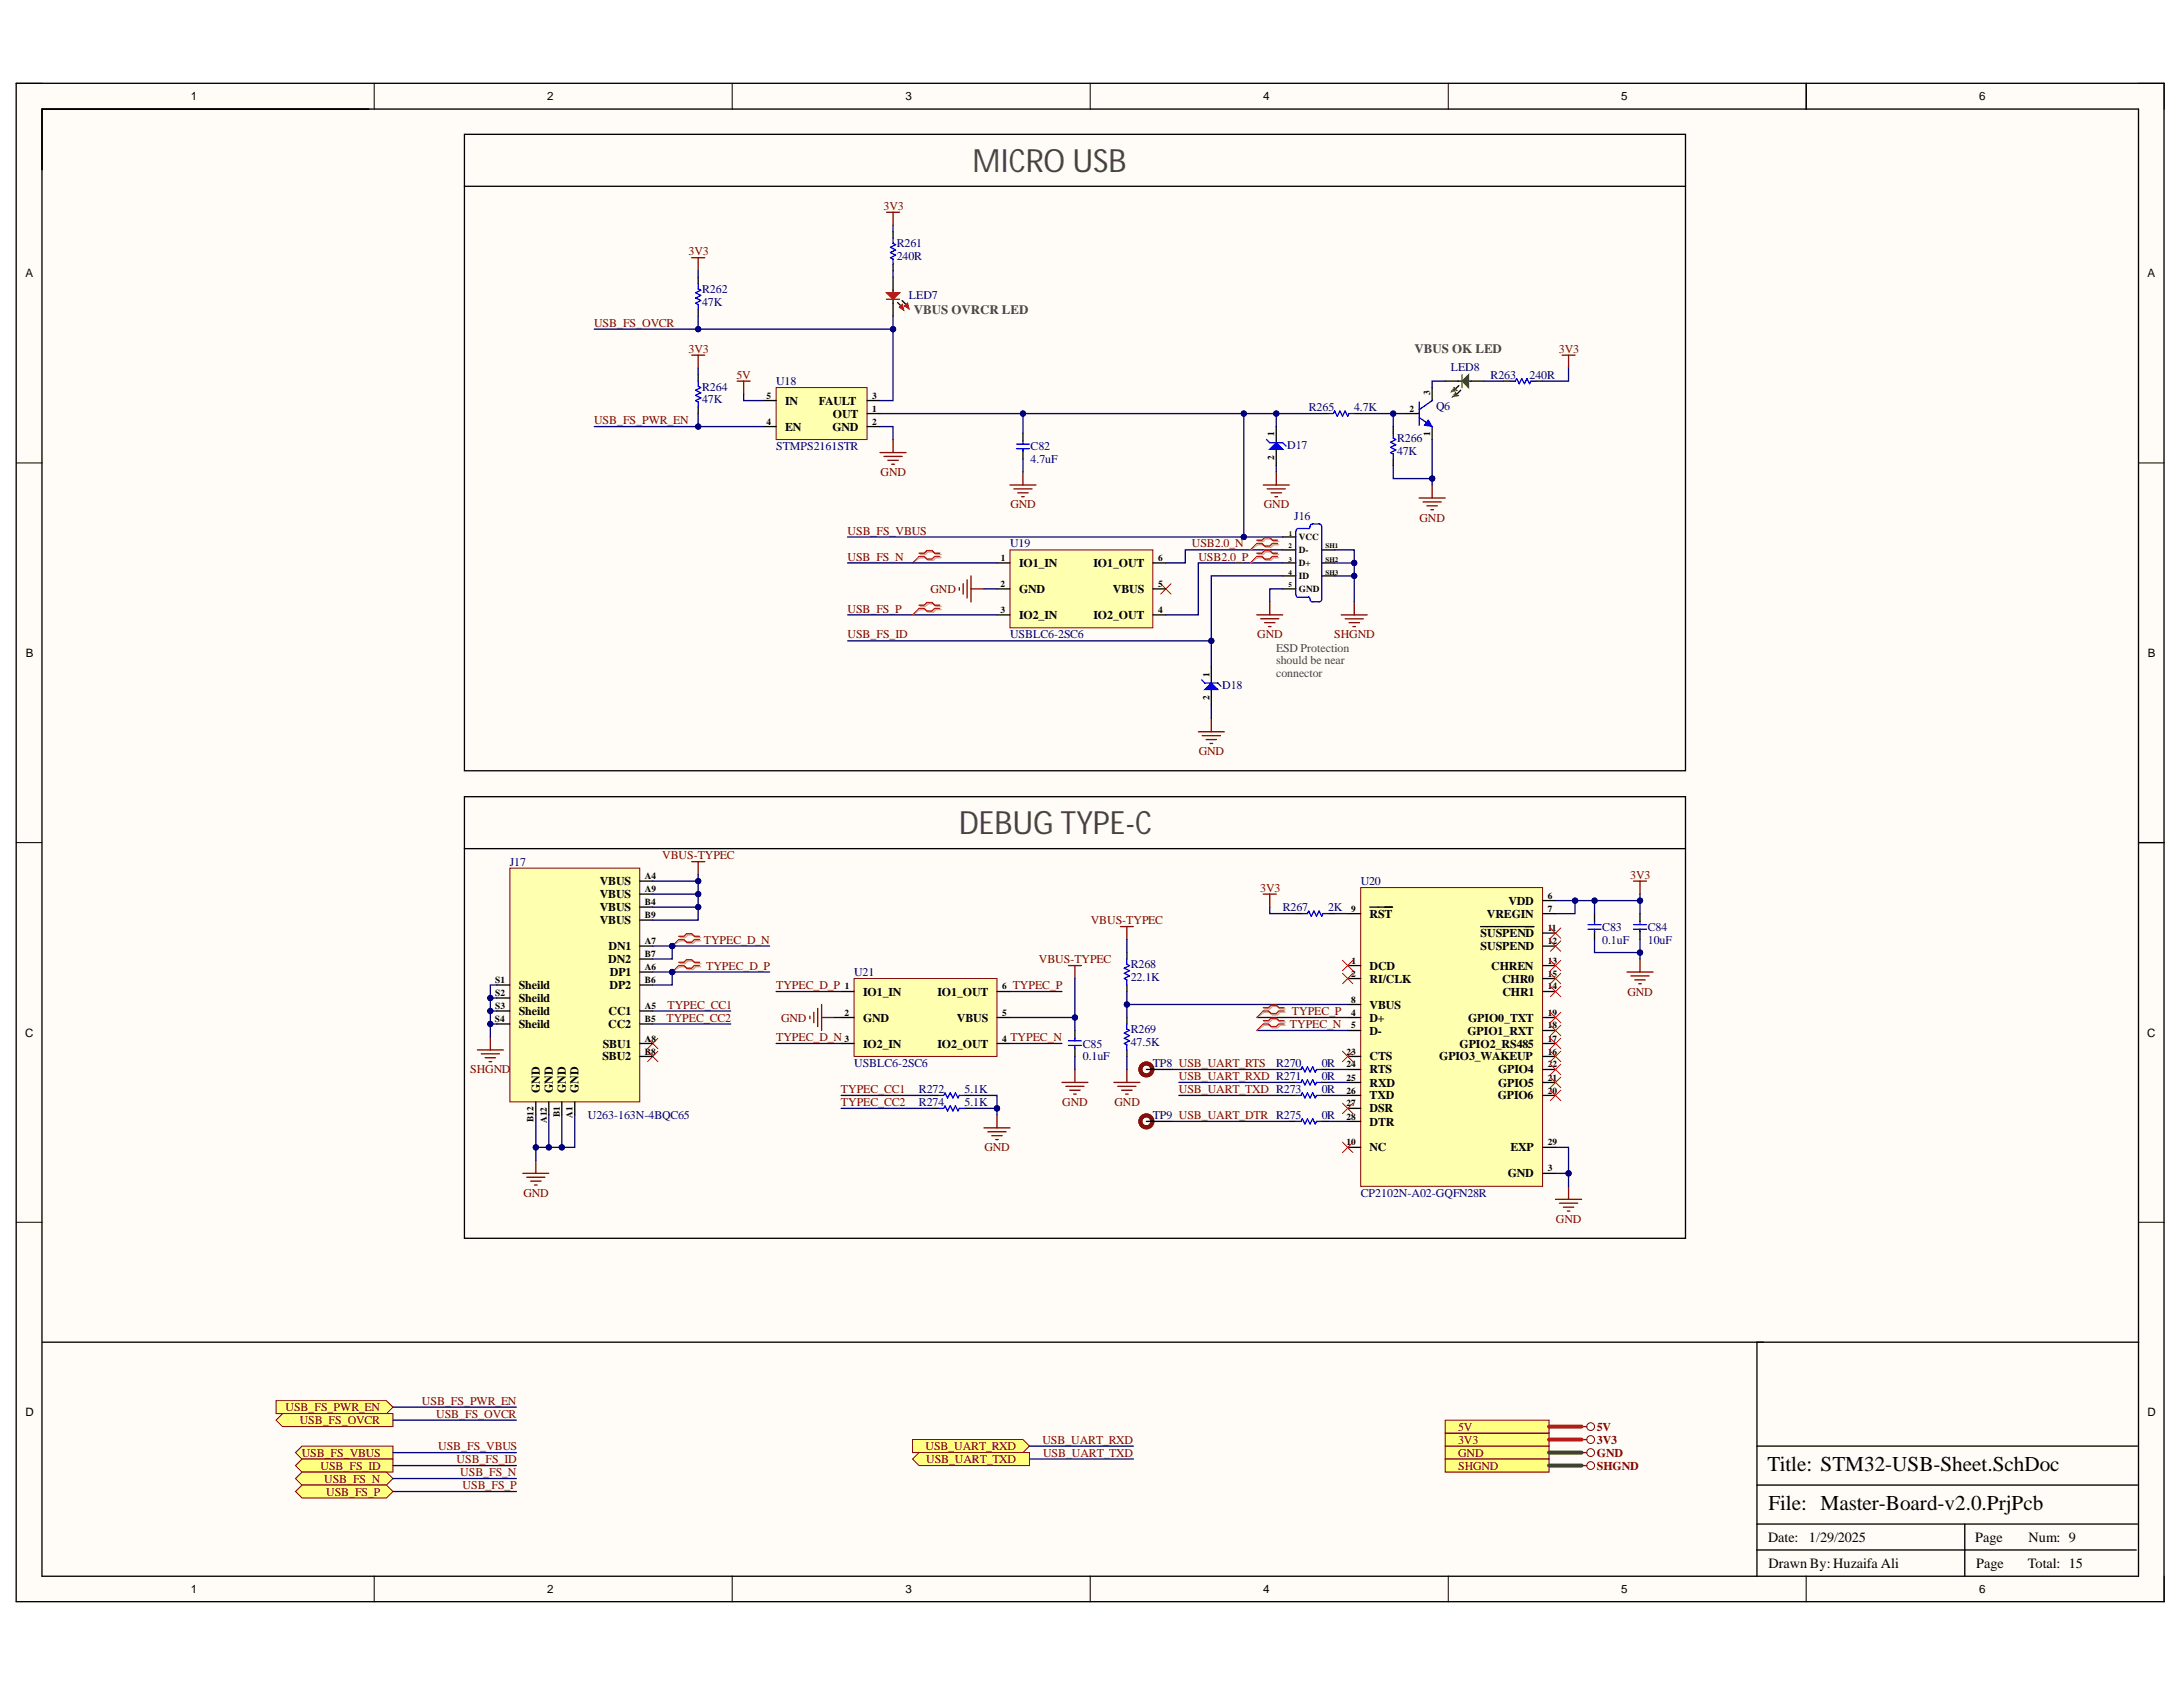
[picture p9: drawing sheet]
<svg xmlns="http://www.w3.org/2000/svg" width="279mm" height="216mm" viewBox="0 0 279 216" stroke-linecap="round" stroke-linejoin="round" font-family="sans-serif">
<defs><g id="words">
<g font-size="4.1" fill="#434343">
<text x="124.5" y="21.9">MICRO USB</text>
<text x="122.7" y="106.7">DEBUG TYPE-C</text>
</g>
<g font-size="2.7">
<text x="226.2" y="188.3">Title: STM32-USB-Sheet.SchDoc</text>
<text x="226.3" y="193.3">File: Master-Board-v2.0.PrjPcb</text>
</g>
<g font-size="1.8">
<text x="226.3" y="197.3">Date:</text>
<text x="231.5" y="197.3">1/29/2025</text>
<text x="252.8" y="197.3">Page</text>
<text x="259.6" y="197.3">Num: 9</text>
<text x="226.3" y="200.7">Drawn By: Huzaifa Ali</text>
<text x="252.9" y="200.7">Page</text>
<text x="259.5" y="200.7">Total: 15</text>
</g>
<g font-size="1.6" fill="#434343">
<text x="117" y="40.2">VBUS OVRCR LED</text>
<text x="181" y="45.2">VBUS OK LED</text>
</g>
<g font-size="1.5">
<text x="24.4" y="12.9">1</text>
<text x="70" y="12.9">2</text>
<text x="115.9" y="12.9">3</text>
<text x="161.7" y="12.9">4</text>
<text x="207.5" y="12.9">5</text>
<text x="253.3" y="12.9">6</text>
<text x="3.3" y="35.5">A</text>
<text x="274.8" y="35.5">A</text>
<text x="100.5" y="51.8">IN</text>
<text x="104.8" y="51.8">FAULT</text>
<text x="106.6" y="53.4">OUT</text>
<text x="100.5" y="55.1">EN</text>
<text x="106.5" y="55.1">GND</text>
<text x="130.4" y="72.6">IO1_IN</text>
<text x="130.4" y="75.9">GND</text>
<text x="139.9" y="72.6">IO1_OUT</text>
<text x="142.4" y="75.9">VBUS</text>
<text x="130.4" y="79.2">IO2_IN</text>
<text x="139.9" y="79.2">IO2_OUT</text>
<text x="3.3" y="84.1">B</text>
<text x="274.9" y="84.1">B</text>
<text x="76.8" y="113.3">VBUS</text>
<text x="76.8" y="115">VBUS</text>
<text x="76.8" y="116.6">VBUS</text>
<text x="76.8" y="118.3">VBUS</text>
<text x="175.3" y="117.5">RST</text>
<text x="189.5" y="119.9">SUSPEND</text>
<text x="190.3" y="117.5">VREGIN</text>
<text x="193.1" y="115.8">VDD</text>
<text x="77.9" y="123.2">DN2</text>
<text x="77.9" y="121.6">DN1</text>
<text x="78.1" y="124.9">DP1</text>
<text x="175.3" y="124.1">DCD</text>
<text x="175.3" y="125.7">RI/CLK</text>
<text x="189.5" y="121.6">SUSPEND</text>
<text x="190.9" y="124.1">CHREN</text>
<text x="192.3" y="125.7">CHR0</text>
<text x="66.4" y="126.6">Sheild</text>
<text x="66.4" y="128.2">Sheild</text>
<text x="66.4" y="129.9">Sheild</text>
<text x="66.4" y="131.6">Sheild</text>
<text x="77.9" y="131.6">CC2</text>
<text x="77.9" y="129.9">CC1</text>
<text x="78" y="126.6">DP2</text>
<text x="110.5" y="127.4">IO1_IN</text>
<text x="110.5" y="130.7">GND</text>
<text x="120" y="127.4">IO1_OUT</text>
<text x="122.5" y="130.7">VBUS</text>
<text x="175.3" y="129.1">VBUS</text>
<text x="175.3" y="130.7">D+</text>
<text x="187.9" y="130.7">GPIO0_TXT</text>
<text x="192.3" y="127.4">CHR1</text>
<text x="3.2" y="132.7">C</text>
<text x="77.1" y="135.7">SBU2</text>
<text x="77.1" y="134.1">SBU1</text>
<text x="110.5" y="134.1">IO2_IN</text>
<text x="120" y="134.1">IO2_OUT</text>
<text x="175.3" y="132.4">D-</text>
<text x="175.3" y="135.7">CTS</text>
<text x="175.3" y="137.4">RTS</text>
<text x="184.2" y="135.7">GPIO3_WAKEUP</text>
<text x="186.8" y="134.1">GPIO2_RS485</text>
<text x="187.8" y="132.4">GPIO1_RXT</text>
<text x="191.7" y="137.4">GPIO4</text>
<text x="274.8" y="132.7">C</text>
<text x="69.1" y="139.9" transform="rotate(-90 69.1 139.9)">GND</text>
<text x="70.8" y="139.9" transform="rotate(-90 70.8 139.9)">GND</text>
<text x="72.4" y="139.9" transform="rotate(-90 72.4 139.9)">GND</text>
<text x="74.1" y="139.9" transform="rotate(-90 74.1 139.9)">GND</text>
<text x="175.3" y="139.1">RXD</text>
<text x="175.3" y="140.7">TXD</text>
<text x="175.3" y="142.4">DSR</text>
<text x="191.7" y="140.7">GPIO6</text>
<text x="191.7" y="139.1">GPIO5</text>
<text x="175.3" y="144">DTR</text>
<text x="175.3" y="147.3">NC</text>
<text x="193.3" y="147.3">EXP</text>
<text x="193" y="150.7">GND</text>
<text x="3.3" y="181.3">D</text>
<text x="274.8" y="181.3">D</text>
<text x="24.4" y="203.9">1</text>
<text x="70" y="203.9">2</text>
<text x="115.9" y="203.9">3</text>
<text x="161.7" y="203.9">4</text>
<text x="207.5" y="203.9">5</text>
<text x="253.3" y="203.9">6</text>
</g>
<g font-size="1.5" fill="#800000">
<text x="113.1" y="26.9">3V3</text>
<text x="88.1" y="32.7">3V3</text>
<text x="76" y="41.8">USB_FS_OVCR</text>
<text x="88.1" y="45.2">3V3</text>
<text x="199.5" y="45.2">3V3</text>
<text x="94.3" y="48.5">5V</text>
<text x="76" y="54.3">USB_FS_PWR_EN</text>
<text x="112.7" y="60.9">GND</text>
<text x="129.3" y="65.1">GND</text>
<text x="161.8" y="65.1">GND</text>
<text x="108.5" y="68.4">USB_FS_VBUS</text>
<text x="108.5" y="71.8">USB_FS_N</text>
<text x="152.5" y="70.1">USB2.0_N</text>
<text x="153.4" y="71.8">USB2.0_P</text>
<text x="181.7" y="66.8">GND</text>
<text x="119.1" y="75.9">GND</text>
<text x="108.5" y="78.4">USB_FS_P</text>
<text x="108.5" y="81.7">USB_FS_ID</text>
<text x="160.9" y="81.7">GND</text>
<text x="170.8" y="81.7">SHGND</text>
<text x="153.4" y="96.7">GND</text>
<text x="84.8" y="110">VBUS-TYPEC</text>
<text x="208.7" y="112.5">3V3</text>
<text x="139.6" y="118.3">VBUS-TYPEC</text>
<text x="161.3" y="114.1">3V3</text>
<text x="90.1" y="120.8">TYPEC_D_N</text>
<text x="90.4" y="124.1">TYPEC_D_P</text>
<text x="133" y="123.2">VBUS-TYPEC</text>
<text x="85.3" y="130.7">TYPEC_CC2</text>
<text x="85.4" y="129.1">TYPEC_CC1</text>
<text x="99.3" y="126.6">TYPEC_D_P</text>
<text x="100" y="130.7">GND</text>
<text x="129.6" y="126.6">TYPEC_P</text>
<text x="165.1" y="131.6">TYPEC_N</text>
<text x="165.4" y="129.9">TYPEC_P</text>
<text x="208.3" y="127.4">GND</text>
<text x="60.2" y="137.4">SHGND</text>
<text x="99.3" y="133.2">TYPEC_D_N</text>
<text x="129.3" y="133.2">TYPEC_N</text>
<text x="107.6" y="139.9">TYPEC_CC1</text>
<text x="107.6" y="141.6">TYPEC_CC2</text>
<text x="136" y="141.6">GND</text>
<text x="142.6" y="141.6">GND</text>
<text x="150.9" y="138.2">USB_UART_RXD R271</text>
<text x="150.9" y="139.9">USB_UART_TXD R273</text>
<text x="126" y="147.3">GND</text>
<text x="67" y="153.2">GND</text>
<text x="199.1" y="156.5">GND</text>
<text x="54" y="179.8">USB_FS_PWR_EN</text>
<text x="36.5" y="180.6">USB_FS_PWR_EN</text>
<text x="38.4" y="182.3">USB_FS_OVCR</text>
<text x="55.8" y="181.4">USB_FS_OVCR</text>
<text x="56.1" y="185.6">USB_FS_VBUS</text>
<text x="118.5" y="185.6">USB_UART_RXD</text>
<text x="133.4" y="184.8">USB_UART_RXD</text>
<text x="186.6" y="184.8">3V3</text>
<text x="186.6" y="183.1">5V</text>
<text x="204.4" y="184.8">3V3</text>
<text x="204.4" y="183.1">5V</text>
<text x="38.6" y="186.4">USB_FS_VBUS</text>
<text x="41" y="188.1">USB_FS_ID</text>
<text x="41.5" y="189.8">USB_FS_N</text>
<text x="41.7" y="191.4">USB_FS_P</text>
<text x="58.4" y="187.3">USB_FS_ID</text>
<text x="58.9" y="188.9">USB_FS_N</text>
<text x="59.2" y="190.6">USB_FS_P</text>
<text x="118.5" y="187.3">USB_UART_TXD</text>
<text x="133.5" y="186.4">USB_UART_TXD</text>
<text x="186.6" y="186.4">GND</text>
<text x="186.6" y="188.1">SHGND</text>
<text x="204.4" y="186.4">GND</text>
<text x="204.4" y="188.1">SHGND</text>
</g>
<g font-size="1.5" fill="#000080">
<text x="114.8" y="31.7">R261</text>
<text x="114.8" y="33.3">240R</text>
<text x="89.9" y="37.5">R262</text>
<text x="89.9" y="39.2">47K</text>
<text x="116.3" y="38.3">LED7</text>
<text x="185.7" y="47.5">LED8</text>
<text x="89.9" y="50">R264</text>
<text x="89.9" y="51.6">47K</text>
<text x="99.3" y="49.3">U18</text>
<text x="167.5" y="52.6">R265</text>
<text x="173.3" y="52.6">4.7K</text>
<text x="183.8" y="52.5">Q6</text>
<text x="190.8" y="48.5">R263</text>
<text x="195.8" y="48.5">240R</text>
<text x="99.3" y="57.6">STMPS2161STR</text>
<text x="131.9" y="57.6">C82</text>
<text x="131.9" y="59.3">4.7uF</text>
<text x="164.8" y="57.4">D17</text>
<text x="178.8" y="56.6">R266</text>
<text x="178.8" y="58.3">47K</text>
<text x="129.3" y="70.1">U19</text>
<text x="165.7" y="66.6">J16</text>
<text x="129.3" y="81.7">USBLC6-2SC6</text>
<text x="156.4" y="88.2">D18</text>
<text x="65.3" y="110.8">J17</text>
<text x="174.2" y="113.3">U20</text>
<text x="164.2" y="116.6">R267</text>
<text x="170" y="116.6">2K</text>
<text x="205.1" y="119.1">C83</text>
<text x="210.9" y="119.1">C84</text>
<text x="109.3" y="124.9">U21</text>
<text x="144.7" y="123.9">R268</text>
<text x="144.7" y="125.6">22.1K</text>
<text x="205.1" y="120.8">0.1uF</text>
<text x="210.9" y="120.8">10uF</text>
<text x="109.3" y="136.6">USBLC6-2SC6</text>
<text x="138.6" y="134.1">C85</text>
<text x="138.6" y="135.7">0.1uF</text>
<text x="144.7" y="132.3">R269</text>
<text x="144.7" y="133.9">47.5K</text>
<text x="147.6" y="136.6">TP8 USB_UART_RTS</text>
<text x="163.3" y="136.6">R270</text>
<text x="169.2" y="136.6">0R</text>
<text x="75.2" y="143.2">U263-163N-4BQC65</text>
<text x="117.6" y="139.9">R272</text>
<text x="117.6" y="141.6">R274</text>
<text x="123.4" y="139.9">5.1K</text>
<text x="123.4" y="141.6">5.1K</text>
<text x="147.6" y="143.2">TP9 USB_UART_DTR R275</text>
<text x="169.2" y="138.2">0R</text>
<text x="169.2" y="139.9">0R</text>
<text x="169.2" y="143.2">0R</text>
<text x="174.2" y="153.2">CP2102N-A02-GQFN28R</text>
</g>
<g font-size="1.5" fill="#434343">
<text x="163.3" y="83.4">ESD Protection</text>
<text x="163.3" y="85">should be near</text>
<text x="163.3" y="86.7">connector</text>
</g>
<g font-size="1.2">
<text x="98.1" y="51">5</text>
<text x="111.6" y="52.7">1</text>
<text x="111.6" y="51">3</text>
<text x="180.4" y="52.7">2</text>
<text x="183" y="50.6" transform="rotate(-90 183 50.6)">3</text>
<text x="98.1" y="54.3">4</text>
<text x="111.6" y="54.3">2</text>
<text x="163.1" y="58.9" transform="rotate(-90 163.1 58.9)">2</text>
<text x="163.1" y="55.8" transform="rotate(-90 163.1 55.8)">1</text>
<text x="183" y="55.8" transform="rotate(-90 183 55.8)">1</text>
<text x="128.1" y="71.8">1</text>
<text x="148.2" y="71.8">6</text>
<text x="166.2" y="70.8">D-</text>
<text x="166.2" y="69.1">VCC</text>
<text x="128.1" y="75.1">2</text>
<text x="148.2" y="75.1">5</text>
<text x="166.2" y="74.1">ID</text>
<text x="166.2" y="72.5">D+</text>
<text x="166.2" y="75.8">GND</text>
<text x="128.1" y="78.4">3</text>
<text x="148.2" y="78.4">4</text>
<text x="154.8" y="89.6" transform="rotate(-90 154.8 89.6)">2</text>
<text x="154.8" y="86.6" transform="rotate(-90 154.8 86.6)">1</text>
<text x="82.6" y="112.5">A4</text>
<text x="82.6" y="114.2">A9</text>
<text x="82.6" y="115.8">B4</text>
<text x="82.6" y="117.5">B9</text>
<text x="172.9" y="116.7">9</text>
<text x="198.1" y="116.7">7</text>
<text x="198.1" y="115">6</text>
<text x="198.1" y="119.2">11</text>
<text x="63.4" y="125.8">S1</text>
<text x="82.6" y="124.2">A6</text>
<text x="82.6" y="120.8">A7</text>
<text x="82.6" y="125.8">B6</text>
<text x="82.6" y="122.5">B7</text>
<text x="172.9" y="125">2</text>
<text x="173" y="123.3">1</text>
<text x="198.1" y="120.8">12</text>
<text x="198.1" y="123.3">13</text>
<text x="198.1" y="125">15</text>
<text x="63.4" y="130.8">S4</text>
<text x="63.4" y="127.5">S2</text>
<text x="63.4" y="129.1">S3</text>
<text x="82.6" y="129.1">A5</text>
<text x="82.6" y="130.8">B5</text>
<text x="108.1" y="130">2</text>
<text x="108.1" y="126.6">1</text>
<text x="128.3" y="130">5</text>
<text x="128.3" y="126.6">6</text>
<text x="172.9" y="128.3">8</text>
<text x="172.9" y="130">4</text>
<text x="172.9" y="131.6">5</text>
<text x="198.1" y="126.6">14</text>
<text x="198.1" y="130">19</text>
<text x="198.1" y="131.6">18</text>
<text x="82.6" y="133.3">A8</text>
<text x="82.6" y="135">B8</text>
<text x="108.1" y="133.3">3</text>
<text x="128.3" y="133.3">4</text>
<text x="172.3" y="135">23</text>
<text x="172.3" y="136.6">24</text>
<text x="198.1" y="133.3">17</text>
<text x="198.1" y="135">16</text>
<text x="198.1" y="136.6">22</text>
<text x="68.3" y="143.6" transform="rotate(-90 68.3 143.6)">B12</text>
<text x="70" y="143.7" transform="rotate(-90 70 143.7)">A12</text>
<text x="71.6" y="143" transform="rotate(-90 71.6 143)">B1</text>
<text x="73.3" y="143.1" transform="rotate(-90 73.3 143.1)">A1</text>
<text x="172.3" y="138.3">25</text>
<text x="172.3" y="139.9">26</text>
<text x="172.3" y="141.6">27</text>
<text x="172.3" y="143.3">28</text>
<text x="198.1" y="138.3">21</text>
<text x="198.1" y="139.9">20</text>
<text x="172.3" y="146.6">10</text>
<text x="198.1" y="146.6">29</text>
<text x="198.1" y="149.9">3</text>
</g>
<g font-size=".9">
<text x="164.9" y="70.2">2</text>
<text x="164.9" y="71.9">3</text>
<text x="165" y="68.5">1</text>
<text x="169.7" y="70.2">SH1</text>
<text x="169.7" y="71.9">SH2</text>
<text x="164.9" y="73.5">4</text>
<text x="164.9" y="75.2">5</text>
<text x="169.7" y="73.5">SH3</text>
</g>
</g></defs>
<g fill="#fffcf8">
<path d="M2.1 10.7h274.9v194.3h-274.9z" fill-rule="evenodd"/>
<path d="M5.4 14h268.3v187.7h-268.3z" fill-rule="evenodd"/>
</g>
<g fill="none" stroke="#000" stroke-width=".13">
<path d="M2.1 10.7h3.3M47.9 10.7v3.3M93.7 10.7v3.3M139.5 10.7v3.3M185.4 10.7v3.3M231.2 10.7v3.3M273.7 10.7h3.3v3.3M2.1 59.2h3.3M273.7 59.2h3.3M2.1 107.8h3.3M273.7 107.8h3.3M2.1 156.4h3.3"/>
<path d="M273.7 156.4h3.3M47.9 201.7v3.3M93.7 201.7v3.3M139.5 201.7v3.3M185.4 201.7v3.3M231.2 201.7v3.3M277 201.7v3.3"/>
</g>
<path d="M2.1 10.7h274.9v194.3h-274.9zM5.4 14h268.3v187.7h-268.3zM5.4 14h41.8M231.2 10.7v3.3M273.7 107.8h3.3M273.7 171.8h-48.8v29.9M224.9 198.4h48.5M224.9 195h48.7M224.9 190.1h48.7M224.9 185.1h48.7M251.5 195v6.7" fill="none" stroke="#000" stroke-width=".17"/>
<path d="M185 185.1h13.3v1.6h-13.3z" fill-rule="evenodd" fill="#ffff80"/>
<g fill="none" stroke="#800000" stroke-width=".13">
<path d="M185 185.1h13.3v1.6h-13.3z"/>
<circle cx="203.6" cy="185.9" r=".5"/>
</g>
<path d="M202.4 185.9h.7" fill="none" stroke="#800000" stroke-width=".17"/>
<path d="M185 183.4h13.3v1.7h-13.3z" fill-rule="evenodd" fill="#ffff80"/>
<g fill="none" stroke="#800000" stroke-width=".13">
<path d="M185 183.4h13.3v1.7h-13.3z"/>
<circle cx="203.6" cy="184.2" r=".5"/>
</g>
<path d="M202.4 184.2h.7" fill="none" stroke="#800000" stroke-width=".17"/>
<path d="M185 181.7h13.3v1.7h-13.3z" fill-rule="evenodd" fill="#ffff80"/>
<g fill="none" stroke="#800000" stroke-width=".13">
<path d="M185 181.7h13.3v1.7h-13.3z"/>
<circle cx="203.6" cy="182.6" r=".5"/>
</g>
<path d="M202.4 182.6h.7" fill="none" stroke="#800000" stroke-width=".17"/>
<path d="M185 186.7h13.3v1.7h-13.3z" fill-rule="evenodd" fill="#ffff80"/>
<g fill="none" stroke="#800000" stroke-width=".13">
<path d="M185 186.7h13.3v1.7h-13.3z"/>
<circle cx="203.6" cy="187.6" r=".5"/>
</g>
<path d="M202.4 187.6h.7" fill="none" stroke="#800000" stroke-width=".17"/>
<path d="M5.4 171.8h220.3" fill="none" stroke="#000" stroke-width=".17"/>
<path d="M35.3 179.3h14.2l.8 .8-.8 .8h-14.2z" fill-rule="evenodd" fill="#ffff80"/>
<path d="M35.3 179.3h14.2l.8 .8-.8 .8h-14.2z" fill="none" stroke="#800000" stroke-width=".13"/>
<path d="M36.2 180.9h14.1v1.7h-14.1l-.9-.9z" fill-rule="evenodd" fill="#ffff80"/>
<path d="M36.2 180.9h14.1v1.7h-14.1l-.9-.9z" fill="none" stroke="#800000" stroke-width=".13"/>
<path d="M37.8 185.9l.9-.8h11.6v1.6h-11.6z" fill-rule="evenodd" fill="#ffff80"/>
<path d="M37.8 185.9l.9-.8h11.6v1.6h-11.6z" fill="none" stroke="#800000" stroke-width=".13"/>
<path d="M37.8 187.6l.9-.9h11.6v1.7h-11.6z" fill-rule="evenodd" fill="#ffff80"/>
<path d="M37.8 187.6l.9-.9h11.6v1.7h-11.6z" fill="none" stroke="#800000" stroke-width=".13"/>
<path d="M37.8 189.2l.9-.8h10.8l.8 .8-.8 .9h-10.8z" fill-rule="evenodd" fill="#ffff80"/>
<path d="M37.8 189.2l.9-.8h10.8l.8 .8-.8 .9h-10.8z" fill="none" stroke="#800000" stroke-width=".13"/>
<path d="M37.8 190.9l.9-.8h10.8l.8 .8-.8 .8h-10.8z" fill-rule="evenodd" fill="#ffff80"/>
<path d="M37.8 190.9l.9-.8h10.8l.8 .8-.8 .8h-10.8z" fill="none" stroke="#800000" stroke-width=".13"/>
<path d="M116.8 184.2h14.1l.9 .9-.9 .8h-14.1z" fill-rule="evenodd" fill="#ffff80"/>
<path d="M116.8 184.2h14.1l.9 .9-.9 .8h-14.1z" fill="none" stroke="#800000" stroke-width=".13"/>
<path d="M116.8 186.7l.8-.8h14.2v1.7h-14.2z" fill-rule="evenodd" fill="#ffff80"/>
<path d="M116.8 186.7l.8-.8h14.2v1.7h-14.2z" fill="none" stroke="#800000" stroke-width=".13"/>
<path d="M198.3 185.9h4.1M198.3 187.6h4.1" fill="none" stroke="#274e13" stroke-width=".51"/>
<path d="M198.3 184.2h4.1M198.3 182.6h4.1" fill="none" stroke="#f00" stroke-width=".51"/>
<path d="M50.3 180.1h15.8M50.3 181.7h15.8M50.3 185.9h15.8M50.3 187.6h15.8M50.3 189.2h15.8M50.3 190.9h15.8M131.8 185.1h13.3M131.8 186.7h13.3" fill="none" stroke="#000080" stroke-width=".17"/>
<path d="M160.9 78.7h3.3M161.4 79.2h2.3M161.9 79.7h1.3M162.5 77v1.7M162.3 80.2h.4" fill="none" stroke="#800000" stroke-width=".17"/>
<path d="M169.2 52.9h.8M173.3 52.9h.9M178.3 54.6v.8M178.3 58.8v.8M180 52.9h1.6M183.3 49.6v1.7M183.3 54.6v1.7" fill="none" stroke="#000" stroke-width=".17"/>
<path d="M170 52.9h.7l.1-.3 .4 .7 .3-.7 .3 .7 .4-.7 .3 .7 .2-.4h.6M178.3 55.4v.7l.3 .2-.6 .3 .6 .3-.6 .4 .6 .3-.6 .3 .3 .2v.7M181.6 53.4l1.7 1.2M181.6 51.4v3M183.3 51.3l-1.7 1.1" fill="none" stroke="#00f" stroke-width=".17"/>
<path d="M182.8 53.8l.5 .8-1-.2z" fill="#00f"/>
<path d="M182.8 53.8l.5 .8-1-.2z" fill="none" stroke="#00f" stroke-width=".13"/>
<path d="M186.7 49.4l-.4 .4" fill="none" stroke="#000" stroke-width=".17"/>
<path d="M186.1 49.6l.4 .4-.8 .2 .4-.6 .2 .2z" fill-rule="evenodd" fill="#0f0"/>
<path d="M186.1 49.6l.4 .4-.8 .2 .4-.6 .2 .2z" fill="none" stroke="#0f0" stroke-width=".13"/>
<path d="M187 49.9l-.5 .5" fill="none" stroke="#000" stroke-width=".17"/>
<path d="M186.3 50.2l.4 .4-.8 .2 .4-.6 .2 .2z" fill-rule="evenodd" fill="#0f0"/>
<path d="M186.3 50.2l.4 .4-.8 .2 .4-.6 .2 .2z" fill="none" stroke="#0f0" stroke-width=".13"/>
<path d="M185 48.8h2.1M188 48.8h1.9" fill="none" stroke="#000" stroke-width=".17"/>
<path d="M187.1 47.9v1.7" fill="none" stroke="#0f0" stroke-width=".17"/>
<path d="M187.1 48.8l.9-.9v1.7z" fill="#0f0"/>
<path d="M187.1 48.8l.9-.9v1.7z" fill="none" stroke="#0f0" stroke-width=".17"/>
<path d="M89.4 35.5v.8M89.4 39.6v.9M114.9 38.7l.4 .4M89.4 47.9v.9M89.4 52.1v.8M192.4 48.8h.9M196.6 48.8h.8" fill="none" stroke="#000" stroke-width=".17"/>
<path d="M89.4 36.3v.7l.3 .1-.7 .4 .7 .3-.7 .3 .7 .4-.7 .3 .4 .2v.6M89.4 48.8v.6l.3 .2-.7 .3 .7 .4-.7 .3 .7 .3-.7 .4 .4 .1v.7M193.3 48.8h.6l.2-.4 .3 .7 .4-.7 .3 .7 .3-.7 .4 .7 .1-.3h.7" fill="none" stroke="#00f" stroke-width=".17"/>
<g fill="none" stroke="#800000" stroke-width=".17">
<path d="M88.5 33h1.7M89.4 33v1.6M88.5 45.5h1.7M89.4 45.5v1.6M94.4 48.8h1.6M95.2 48.8v1.6M199.9 45.5h1.7M200.8 45.5v1.6M161.7 62.1h3.3M162.2 62.6h2.3M162.7 63.1h1.3M163.2 63.6h.3"/>
<path d="M163.3 60.4v1.7M181.6 63.7h3.4M182.1 64.2h2.4M182.6 64.7h1.4M183.1 65.2h.4M183.3 62.1v1.6"/>
</g>
<path d="M115.1 39.3l.4-.4 .2 .8-.6-.4 .2-.2z" fill-rule="evenodd" fill="#c00"/>
<path d="M115.1 39.3l.4-.4 .2 .8-.6-.4 .2-.2z" fill="none" stroke="#c00" stroke-width=".13"/>
<path d="M115.5 38.5l.5 .5" fill="none" stroke="#000" stroke-width=".17"/>
<path d="M115.8 39.2l.4-.4 .2 .8-.6-.4 .2-.2z" fill-rule="evenodd" fill="#c00"/>
<path d="M115.8 39.2l.4-.4 .2 .8-.6-.4 .2-.2z" fill="none" stroke="#c00" stroke-width=".13"/>
<path d="M114.3 35.5v2M114.3 38.3v2.2" fill="none" stroke="#000" stroke-width=".17"/>
<path d="M113.5 38.3h1.6" fill="none" stroke="#c00" stroke-width=".17"/>
<path d="M113.5 37.5h1.6l-.8 .8z" fill="#c00"/>
<path d="M113.5 37.5h1.6l-.8 .8z" fill="none" stroke="#c00" stroke-width=".17"/>
<path d="M114.3 29.7v.8M114.3 33.8v.8M130.9 55.4v1M130.9 57.7v1" fill="none" stroke="#000" stroke-width=".17"/>
<path d="M114.3 30.5v.7l.3 .1-.6 .4 .6 .3-.6 .3 .6 .4-.6 .3 .3 .1v.7M130.1 57.4h1.7M130.1 56.8h1.7M130.9 56.4v.3M130.9 57.4v.3" fill="none" stroke="#00f" stroke-width=".17"/>
<g fill="none" stroke="#800000" stroke-width=".17">
<path d="M113.5 27.2h1.6M114.3 27.2v1.6M112.6 57.9h3.4M113.1 58.4h2.4M113.6 58.9h1.4M114.1 59.4h.4M114.3 56.3v1.6M122.8 75.2v.3M123.3 74.7v1.3M123.8 74.2v2.3M124.3 73.7v3.3M124.3 75.4h1.6"/>
<path d="M129.3 62.1h3.3M129.8 62.6h2.3M130.3 63.1h1.3M130.8 63.6h.3M130.9 60.4v1.7M153.4 93.7h3.3M153.9 94.1h2.3M154.4 94.6h1.3M154.9 95.1h.3M155 92v1.7"/>
</g>
<path d="M117.6 71.2l-.8 .8M148.6 74.7l1.3 1.3M149.9 74.7l-1.3 1.3" fill="none" stroke="#f00" stroke-width=".13"/>
<path d="M117.8 71h.7l.3-.4h.7l.3 .4h.7M117.8 71.4h.7l.3 .3h.7l.3-.3h.7" fill="none" stroke="#d0a19e" stroke-width=".17"/>
<path d="M117.8 71.4l-1 .6" fill="none" stroke="#d0a19e" stroke-width=".13"/>
<path d="M117.6 70.8h.7l.3-.3h.7l.3 .3h.7M117.6 71.2h.7l.3 .3h.7l.3-.3h.7" fill="none" stroke="#f00" stroke-width=".17"/>
<path d="M99.3 49.6h11.7v6.7h-11.7z" fill-rule="evenodd" fill="#ffffb0"/>
<path d="M99.3 49.6h11.7v6.7h-11.7z" fill="none" stroke="#800000" stroke-width=".13"/>
<path d="M97.7 54.6h1.6M97.7 51.3h1.6M111 52.9h1.6M111 54.6h1.6M111 51.3h1.6" fill="none" stroke="#000" stroke-width=".17"/>
<path d="M171.7 78.7h3.3M172.2 79.2h2.3M172.7 79.7h1.3M173.3 77v1.7M173.2 80.2h.3" fill="none" stroke="#800000" stroke-width=".17"/>
<path d="M129.3 70.4h18.3v10h-18.3z" fill-rule="evenodd" fill="#ffffb0"/>
<path d="M129.3 70.4h18.3v10h-18.3z" fill="none" stroke="#800000" stroke-width=".13"/>
<path d="M163.3 54.6v2.1M163.3 57.5v2.1M127.6 72h1.7M127.6 75.4h1.7M127.6 78.7h1.7M147.6 72h1.6M147.6 75.4h1.6M147.6 78.7h1.6" fill="none" stroke="#000" stroke-width=".17"/>
<path d="M162.5 57.5l.8-.8 .9 .8z" fill="#00f"/>
<path d="M162.1 56.3l.4 .4h1.7l.4 .4M162.5 57.5l.8-.8 .9 .8z" fill="none" stroke="#00f" stroke-width=".17"/>
<path d="M155 85.3v2.1M155 88.2v2.1" fill="none" stroke="#000" stroke-width=".17"/>
<path d="M154.2 88.2l.8-.8 .9 .8z" fill="#00f"/>
<path d="M153.8 87l.4 .4h1.7l.4 .4M154.2 88.2l.8-.8 .9 .8z" fill="none" stroke="#00f" stroke-width=".17"/>
<path d="M59.4 17.2h156.3v81.4h-156.3zM59.4 23.8h156.3" fill="none" stroke="#000" stroke-width=".17"/>
<path d="M174.2 113.6h23.2v38.2h-23.2z" fill-rule="evenodd" fill="#ffffb0"/>
<path d="M174.2 113.6h23.2v38.2h-23.2z" fill="none" stroke="#800000" stroke-width=".13"/>
<g fill="none" stroke="#000" stroke-width=".17">
<path d="M59.4 102h156.3v56.5h-156.3zM59.4 108.6h156.3M165.8 116.9h.9M170 116.9h.8M172.5 116.9h1.7M175.3 116.1h2.9M189.5 118.6h6.8M197.4 116.9h1.7M197.4 115.3h1.7M197.4 119.4h1.7M204.1 116.9v1M204.1 119.2v1"/>
<path d="M209.9 116.9v1M209.9 119.2v1M144.2 121.9v.8M144.2 126.1v.8M144.2 130.2v.8M144.2 134.4v.8M146.7 136.9h3.3M165 138.5h.8M165 136.9h.8M169.2 138.5h.8M169.2 136.9h.8M172.5 123.6h1.7"/>
<path d="M172.5 125.2h1.7M172.5 128.6h1.7M172.5 130.2h1.7M172.5 131.9h1.7M172.5 135.2h1.7M172.5 136.9h1.7M172.5 138.5h1.7M197.4 123.6h1.7M197.4 125.2h1.7M197.4 130.2h1.7M197.4 131.9h1.7M197.4 135.2h1.7"/>
<path d="M197.4 136.9h1.7M197.4 138.5h1.7M197.4 121.1h1.7M197.4 126.9h1.7M197.4 133.5h1.7M119.3 140.2h.8M119.3 141.8h.8M123.4 140.2h.9M123.4 141.8h.9M146.7 143.5h3.3M165 140.2h.8M165 143.5h.8"/>
<path d="M169.2 140.2h.8M169.2 143.5h.8M172.5 140.2h1.7M172.5 141.8h1.7M172.5 143.5h1.7M172.5 146.8h1.7M197.4 140.2h1.7M197.4 146.8h1.7M197.4 150.2h1.7"/>
</g>
<g fill="none" stroke="#f00" stroke-width=".13">
<path d="M198.4 118.8l1.4 1.3M199.8 118.8l-1.4 1.3M82.9 132.9l1.3 1.3M82.9 134.5l1.3 1.4M84.2 132.9l-1.3 1.3M84.2 134.5l-1.3 1.4M171.8 122.9l1.4 1.3M171.8 124.6l1.4 1.3M171.8 134.5l1.4 1.4M173.2 122.9l-1.4 1.3M173.2 124.6l-1.4 1.3M173.2 134.5l-1.4 1.4"/>
<path d="M198.4 120.4l1.4 1.3M198.4 122.9l1.4 1.3M198.4 126.2l1.4 1.4M198.4 124.6l1.4 1.3M198.4 134.5l1.4 1.4M198.4 132.9l1.4 1.3M198.4 131.2l1.4 1.3M198.4 129.6l1.4 1.3M198.4 139.5l1.4 1.4M198.4 137.9l1.4 1.3M198.4 136.2l1.4 1.3M199.8 120.4l-1.4 1.3"/>
<path d="M199.8 122.9l-1.4 1.3M199.8 126.2l-1.4 1.4M199.8 124.6l-1.4 1.3M199.8 134.5l-1.4 1.4M199.8 132.9l-1.4 1.3M199.8 131.2l-1.4 1.3M199.8 129.6l-1.4 1.3M199.8 139.5l-1.4 1.4M199.8 137.9l-1.4 1.3M199.8 136.2l-1.4 1.3M171.8 146.2l1.4 1.3M171.8 141.2l1.4 1.3"/>
<path d="M173.2 146.2l-1.4 1.3M173.2 141.2l-1.4 1.3"/>
</g>
<g fill="none" stroke="#800000" stroke-width=".17">
<path d="M88.5 110.3h1.7M89.4 110.3v1.6M143.4 118.6h1.7M144.2 118.6v1.6M161.7 114.4h1.6M162.5 114.4v1.7M209.1 112.8h1.6M209.9 112.8v1.6M61.1 134.4h3.3M61.6 134.9h2.3M62.1 135.4h1.3M62.6 135.9h.3"/>
<path d="M62.8 132.7v1.7M142.6 138.5h3.3M143.1 139h2.3M143.6 139.5h1.3M144.2 136.9v1.6M208.2 124.4h3.4M208.7 124.9h2.4M209.2 125.4h1.4M209.7 125.9h.4M209.9 122.7v1.7M125.9 144.3h3.4M126.4 144.8h2.4"/>
<path d="M126.9 145.3h1.4M127.4 145.8h.4M127.6 142.7v1.6M144.1 140h.3M199.1 153.5h3.3M199.6 154h2.3M200.1 154.5h1.3M200.6 155h.3M200.8 151.8v1.7"/>
</g>
<g fill="none" stroke="#00f" stroke-width=".17">
<path d="M166.7 116.9h.6l.2-.3 .3 .7 .4-.7 .3 .7 .3-.7 .4 .7 .1-.4h.7M203.2 118.9h1.7M203.2 118.3h1.7M204.1 117.9v.3M204.1 118.9v.4M209.1 118.9h1.6M209.1 118.3h1.6M209.9 117.9v.3M209.9 118.9v.4M144.2 122.7v.7l.4 .2-.7 .3 .7 .3-.7 .4 .7 .3-.7 .3 .3 .2v.7M144.2 131v.7l.4 .2-.7 .3 .7 .3-.7 .4 .7 .3-.7 .3 .3 .2v.7M165.8 138.5h.7l.2-.3 .3 .7 .3-.7 .4 .7 .3-.7 .3 .7 .2-.4h.7"/>
<path d="M165.8 136.9h.7l.2-.4 .3 .7 .3-.7 .4 .7 .3-.7 .3 .7 .2-.3h.7M120.1 140.2h.7l.2-.3 .3 .6 .3-.6 .4 .6 .3-.6 .3 .6 .2-.3h.6M120.1 141.8h.7l.2-.3 .3 .7 .3-.7 .4 .7 .3-.7 .3 .7 .2-.4h.6M165.8 140.2h.7l.2-.3 .3 .6 .3-.6 .4 .6 .3-.6 .3 .6 .2-.3h.7M165.8 143.5h.7l.2-.3 .3 .6 .3-.6 .4 .6 .3-.6 .3 .6 .2-.3h.7"/>
</g>
<g fill="none" stroke="#5b0f00" stroke-width=".51">
<circle cx="146.7" cy="136.9" r=".77"/>
<circle cx="146.7" cy="143.5" r=".77"/>
</g>
<path d="M109.3 125.2h18.3v10h-18.3z" fill-rule="evenodd" fill="#ffffb0"/>
<path d="M109.3 125.2h18.3v10h-18.3z" fill="none" stroke="#800000" stroke-width=".13"/>
<path d="M107.7 126.9h1.6M107.7 130.2h1.6M107.7 133.5h1.6M127.6 126.9h1.7M127.6 130.2h1.7M127.6 133.5h1.7M137.6 131.9v1.1M137.6 134.2v1" fill="none" stroke="#000" stroke-width=".17"/>
<path d="M136.7 133.2h1.7M136.7 133.8h1.7M137.6 132.9v.3M137.6 133.9v.3" fill="none" stroke="#00f" stroke-width=".17"/>
<path d="M103.7 130v.4M104.2 129.6v1.3M104.7 129.1v2.3M105.2 128.6v3.3M105.2 130.2h1.6M135.9 138.5h3.3M136.4 139h2.3M136.7 123.6h1.7M136.9 139.5h1.3M137.6 123.6v1.6M137.6 136.9v1.6M137.4 140h.3" fill="none" stroke="#800000" stroke-width=".17"/>
<path d="M65.3 111.1h16.6v29.9h-16.6z" fill-rule="evenodd" fill="#ffffb0"/>
<path d="M65.3 111.1h16.6v29.9h-16.6z" fill="none" stroke="#800000" stroke-width=".13"/>
<g fill="none" stroke="#000" stroke-width=".17">
<path d="M164.2 70.4h1.6M164.2 73.7h1.6M164.2 72h1.6M164.2 68.7h1.6M164.2 75.4h1.6M169.2 70.4h1.6M169.2 73.7h1.6M169.2 72h1.6M81.9 112.8h1.6M81.9 114.4h1.6M81.9 116.1h1.6M81.9 117.8h1.6"/>
<path d="M63.6 129.4h1.7M63.6 131h1.7M63.6 126.1h1.7M63.6 127.7h1.7M81.9 129.4h1.6M81.9 124.4h1.6M81.9 121.1h1.6M81.9 133.5h1.6M81.9 131h1.6M81.9 126.1h1.6M81.9 122.7h1.6M81.9 135.2h1.6"/>
<path d="M68.6 141v1.7M70.2 141v1.7M71.9 141v1.7M73.6 141v1.7"/>
</g>
<path d="M66.9 150.2h3.3M67.4 150.7h2.3M67.9 151.2h1.3M68.4 151.7h.3M68.6 148.5v1.7" fill="none" stroke="#800000" stroke-width=".17"/>
<path d="M166 67.7l-.2 .4v7.9l.2 .4M166.1 67.6h1.4M166.1 76.4h1.4M167.4 76.4l.3 .3M167.5 67.7l.1-.2a.43 .43 0 0 1 .4-.4h1l.2 .3v9.2M167.7 76.7v.2l.3 .1h1l.2-.3" fill="none" stroke="#00f" stroke-width=".17"/>
<path d="M178.3 52.9v1.7M164.2 75.4h-1.7v1.6" fill="none" stroke="#000080" stroke-width=".17"/>
<circle cx="178.3" cy="52.9" r=".33" fill="#000080"/>
<circle cx="178.3" cy="52.9" r=".33" fill="none" stroke="#000080" stroke-width=".13"/>
<path d="M178.3 59.6v1.6h5" fill="none" stroke="#000080" stroke-width=".17"/>
<circle cx="183.3" cy="61.2" r=".33" fill="#000080"/>
<circle cx="183.3" cy="61.2" r=".33" fill="none" stroke="#000080" stroke-width=".13"/>
<path d="M163.3 52.9v1.7M163.3 59.6v.8M185 48.8h-1.7v.8M189.9 48.8h2.5M200.8 47.1v1.7h-3.4" fill="none" stroke="#000080" stroke-width=".17"/>
<circle cx="163.3" cy="52.9" r=".33" fill="#000080"/>
<circle cx="163.3" cy="52.9" r=".33" fill="none" stroke="#000080" stroke-width=".13"/>
<path d="M89.4 47.1v.8M89.4 52.9v1.7" fill="none" stroke="#000080" stroke-width=".17"/>
<circle cx="89.4" cy="54.6" r=".33" fill="#000080"/>
<circle cx="89.4" cy="54.6" r=".33" fill="none" stroke="#000080" stroke-width=".13"/>
<path d="M89.4 34.6v.9M89.4 40.5v1.6" fill="none" stroke="#000080" stroke-width=".17"/>
<circle cx="89.4" cy="42.1" r=".33" fill="#000080"/>
<circle cx="89.4" cy="42.1" r=".33" fill="none" stroke="#000080" stroke-width=".13"/>
<path d="M114.3 28.8v.9M114.3 34.6v.9M114.3 40.5v1.6" fill="none" stroke="#000080" stroke-width=".17"/>
<circle cx="114.3" cy="42.1" r=".33" fill="#000080"/>
<circle cx="114.3" cy="42.1" r=".33" fill="none" stroke="#000080" stroke-width=".13"/>
<path d="M112.6 52.9h46.6" fill="none" stroke="#000080" stroke-width=".17"/>
<circle cx="130.9" cy="52.9" r=".33" fill="#000080"/>
<circle cx="130.9" cy="52.9" r=".33" fill="none" stroke="#000080" stroke-width=".13"/>
<circle cx="159.2" cy="52.9" r=".33" fill="#000080"/>
<circle cx="159.2" cy="52.9" r=".33" fill="none" stroke="#000080" stroke-width=".13"/>
<path d="M112.6 54.6h1.7v1.7M130.9 52.9v2.5" fill="none" stroke="#000080" stroke-width=".17"/>
<circle cx="130.9" cy="52.9" r=".33" fill="#000080"/>
<circle cx="130.9" cy="52.9" r=".33" fill="none" stroke="#000080" stroke-width=".13"/>
<path d="M130.9 58.7v1.7M108.5 68.7h50.7" fill="none" stroke="#000080" stroke-width=".17"/>
<circle cx="159.2" cy="68.7" r=".33" fill="#000080"/>
<circle cx="159.2" cy="68.7" r=".33" fill="none" stroke="#000080" stroke-width=".13"/>
<path d="M164.2 72h-10.8v6.7h-4.2M108.5 82h46.5M155 90.3v1.7" fill="none" stroke="#000080" stroke-width=".17"/>
<circle cx="155" cy="82" r=".33" fill="#000080"/>
<circle cx="155" cy="82" r=".33" fill="none" stroke="#000080" stroke-width=".13"/>
<path d="M76.1 54.6h21.6M95.2 50.4v.9h2.5M108.5 72h19.1M108.5 78.7h19.1M125.9 75.4h1.7M164.2 70.4h-12.5v1.6h-2.5" fill="none" stroke="#000080" stroke-width=".17"/>
<circle cx="89.4" cy="54.6" r=".33" fill="#000080"/>
<circle cx="89.4" cy="54.6" r=".33" fill="none" stroke="#000080" stroke-width=".13"/>
<path d="M76.1 42.1h38.2v9.2h-1.7" fill="none" stroke="#000080" stroke-width=".17"/>
<circle cx="114.3" cy="42.1" r=".33" fill="#000080"/>
<circle cx="114.3" cy="42.1" r=".33" fill="none" stroke="#000080" stroke-width=".13"/>
<circle cx="89.4" cy="42.1" r=".33" fill="#000080"/>
<circle cx="89.4" cy="42.1" r=".33" fill="none" stroke="#000080" stroke-width=".13"/>
<path d="M164.2 73.7h-9.2v11.6" fill="none" stroke="#000080" stroke-width=".17"/>
<circle cx="155" cy="82" r=".33" fill="#000080"/>
<circle cx="155" cy="82" r=".33" fill="none" stroke="#000080" stroke-width=".13"/>
<path d="M169.2 52.9h-10v15.8h5" fill="none" stroke="#000080" stroke-width=".17"/>
<circle cx="163.3" cy="52.9" r=".33" fill="#000080"/>
<circle cx="163.3" cy="52.9" r=".33" fill="none" stroke="#000080" stroke-width=".13"/>
<circle cx="159.2" cy="52.9" r=".33" fill="#000080"/>
<circle cx="159.2" cy="52.9" r=".33" fill="none" stroke="#000080" stroke-width=".13"/>
<circle cx="159.2" cy="68.7" r=".33" fill="#000080"/>
<circle cx="159.2" cy="68.7" r=".33" fill="none" stroke="#000080" stroke-width=".13"/>
<path d="M174.2 52.9h5.8" fill="none" stroke="#000080" stroke-width=".17"/>
<circle cx="178.3" cy="52.9" r=".33" fill="#000080"/>
<circle cx="178.3" cy="52.9" r=".33" fill="none" stroke="#000080" stroke-width=".13"/>
<path d="M183.3 56.3v5.8" fill="none" stroke="#000080" stroke-width=".17"/>
<circle cx="183.3" cy="61.2" r=".33" fill="#000080"/>
<circle cx="183.3" cy="61.2" r=".33" fill="none" stroke="#000080" stroke-width=".13"/>
<path d="M124.3 141.8h3.3" fill="none" stroke="#000080" stroke-width=".17"/>
<circle cx="127.6" cy="141.9" r=".33" fill="#000080"/>
<circle cx="127.6" cy="141.9" r=".33" fill="none" stroke="#000080" stroke-width=".13"/>
<path d="M83.5 116.1h5.9" fill="none" stroke="#000080" stroke-width=".17"/>
<circle cx="89.4" cy="116.1" r=".33" fill="#000080"/>
<circle cx="89.4" cy="116.1" r=".33" fill="none" stroke="#000080" stroke-width=".13"/>
<path d="M86 121.1v1.6h-2.5" fill="none" stroke="#000080" stroke-width=".17"/>
<circle cx="86" cy="121.1" r=".33" fill="#000080"/>
<circle cx="86" cy="121.1" r=".33" fill="none" stroke="#000080" stroke-width=".13"/>
<path d="M86 124.4v1.7h-2.5" fill="none" stroke="#000080" stroke-width=".17"/>
<circle cx="86" cy="124.4" r=".33" fill="#000080"/>
<circle cx="86" cy="124.4" r=".33" fill="none" stroke="#000080" stroke-width=".13"/>
<path d="M199.1 150.2h1.7" fill="none" stroke="#000080" stroke-width=".17"/>
<circle cx="200.8" cy="150.2" r=".33" fill="#000080"/>
<circle cx="200.8" cy="150.2" r=".33" fill="none" stroke="#000080" stroke-width=".13"/>
<path d="M162.5 116.1v.8h3.3M170.8 116.9h1.7M144.2 126.9v1.7h28.3M160.9 130.2h11.6M160.9 131.9h11.6" fill="none" stroke="#000080" stroke-width=".17"/>
<circle cx="144.2" cy="128.6" r=".33" fill="#000080"/>
<circle cx="144.2" cy="128.6" r=".33" fill="none" stroke="#000080" stroke-width=".13"/>
<path d="M144.2 128.6v1.6" fill="none" stroke="#000080" stroke-width=".17"/>
<circle cx="144.2" cy="128.6" r=".33" fill="#000080"/>
<circle cx="144.2" cy="128.6" r=".33" fill="none" stroke="#000080" stroke-width=".13"/>
<path d="M201.6 115.3v1.6h-2.5M144.2 120.2v1.7M144.2 135.2v1.7" fill="none" stroke="#000080" stroke-width=".17"/>
<circle cx="201.6" cy="115.3" r=".33" fill="#000080"/>
<circle cx="201.6" cy="115.3" r=".33" fill="none" stroke="#000080" stroke-width=".13"/>
<path d="M204.1 115.3v1.6" fill="none" stroke="#000080" stroke-width=".17"/>
<circle cx="204.1" cy="115.3" r=".33" fill="#000080"/>
<circle cx="204.1" cy="115.3" r=".33" fill="none" stroke="#000080" stroke-width=".13"/>
<path d="M209.9 115.3v1.6" fill="none" stroke="#000080" stroke-width=".17"/>
<circle cx="209.9" cy="115.3" r=".33" fill="#000080"/>
<circle cx="209.9" cy="115.3" r=".33" fill="none" stroke="#000080" stroke-width=".13"/>
<path d="M204.1 120.2v1.7h5.8v.8" fill="none" stroke="#000080" stroke-width=".17"/>
<circle cx="209.9" cy="121.9" r=".33" fill="#000080"/>
<circle cx="209.9" cy="121.9" r=".33" fill="none" stroke="#000080" stroke-width=".13"/>
<path d="M209.9 120.2v1.7" fill="none" stroke="#000080" stroke-width=".17"/>
<circle cx="209.9" cy="121.9" r=".33" fill="#000080"/>
<circle cx="209.9" cy="121.9" r=".33" fill="none" stroke="#000080" stroke-width=".13"/>
<path d="M150 136.9h15M150.9 138.5h14.1M170 138.5h2.5M170 136.9h2.5M150 143.5h15M150.9 140.2h14.1M170 140.2h2.5M170 143.5h2.5M199.1 146.8h1.7v5" fill="none" stroke="#000080" stroke-width=".17"/>
<circle cx="200.8" cy="150.2" r=".33" fill="#000080"/>
<circle cx="200.8" cy="150.2" r=".33" fill="none" stroke="#000080" stroke-width=".13"/>
<path d="M209.9 114.4v.9h-10.8" fill="none" stroke="#000080" stroke-width=".17"/>
<circle cx="201.6" cy="115.3" r=".33" fill="#000080"/>
<circle cx="201.6" cy="115.3" r=".33" fill="none" stroke="#000080" stroke-width=".13"/>
<circle cx="204.1" cy="115.3" r=".33" fill="#000080"/>
<circle cx="204.1" cy="115.3" r=".33" fill="none" stroke="#000080" stroke-width=".13"/>
<circle cx="209.9" cy="115.3" r=".33" fill="#000080"/>
<circle cx="209.9" cy="115.3" r=".33" fill="none" stroke="#000080" stroke-width=".13"/>
<path d="M137.6 130.2v1.7" fill="none" stroke="#000080" stroke-width=".17"/>
<circle cx="137.6" cy="130.2" r=".33" fill="#000080"/>
<circle cx="137.6" cy="130.2" r=".33" fill="none" stroke="#000080" stroke-width=".13"/>
<path d="M99.3 126.9h8.4M99.3 133.5h8.4M137.6 125.2v5h-8.3M137.6 135.2v1.7" fill="none" stroke="#000080" stroke-width=".17"/>
<circle cx="137.6" cy="130.2" r=".33" fill="#000080"/>
<circle cx="137.6" cy="130.2" r=".33" fill="none" stroke="#000080" stroke-width=".13"/>
<path d="M106.8 130.2h.9M129.3 133.5h6.6M129.3 126.9h6.6M124.3 140.2h3.3v1.6" fill="none" stroke="#000080" stroke-width=".17"/>
<circle cx="127.6" cy="141.9" r=".33" fill="#000080"/>
<circle cx="127.6" cy="141.9" r=".33" fill="none" stroke="#000080" stroke-width=".13"/>
<path d="M127.6 141.8v.9" fill="none" stroke="#000080" stroke-width=".17"/>
<circle cx="127.6" cy="141.9" r=".33" fill="#000080"/>
<circle cx="127.6" cy="141.9" r=".33" fill="none" stroke="#000080" stroke-width=".13"/>
<path d="M83.5 124.4h15M83.5 129.4h10M83.5 131h10M107.7 140.2h11.6M107.7 141.8h11.6" fill="none" stroke="#000080" stroke-width=".17"/>
<circle cx="86" cy="124.4" r=".33" fill="#000080"/>
<circle cx="86" cy="124.4" r=".33" fill="none" stroke="#000080" stroke-width=".13"/>
<path d="M83.5 121.1h15" fill="none" stroke="#000080" stroke-width=".17"/>
<circle cx="86" cy="121.1" r=".33" fill="#000080"/>
<circle cx="86" cy="121.1" r=".33" fill="none" stroke="#000080" stroke-width=".13"/>
<path d="M63.6 126.1h-.8v6.6" fill="none" stroke="#000080" stroke-width=".17"/>
<circle cx="62.8" cy="127.7" r=".33" fill="#000080"/>
<circle cx="62.8" cy="127.7" r=".33" fill="none" stroke="#000080" stroke-width=".13"/>
<circle cx="62.8" cy="129.4" r=".33" fill="#000080"/>
<circle cx="62.8" cy="129.4" r=".33" fill="none" stroke="#000080" stroke-width=".13"/>
<circle cx="62.8" cy="131" r=".33" fill="#000080"/>
<circle cx="62.8" cy="131" r=".33" fill="none" stroke="#000080" stroke-width=".13"/>
<path d="M62.8 127.7h.8" fill="none" stroke="#000080" stroke-width=".17"/>
<circle cx="62.8" cy="127.7" r=".33" fill="#000080"/>
<circle cx="62.8" cy="127.7" r=".33" fill="none" stroke="#000080" stroke-width=".13"/>
<path d="M62.8 129.4h.8" fill="none" stroke="#000080" stroke-width=".17"/>
<circle cx="62.8" cy="129.4" r=".33" fill="#000080"/>
<circle cx="62.8" cy="129.4" r=".33" fill="none" stroke="#000080" stroke-width=".13"/>
<path d="M62.8 131h.8" fill="none" stroke="#000080" stroke-width=".17"/>
<circle cx="62.8" cy="131" r=".33" fill="#000080"/>
<circle cx="62.8" cy="131" r=".33" fill="none" stroke="#000080" stroke-width=".13"/>
<path d="M68.6 142.7v5.8" fill="none" stroke="#000080" stroke-width=".17"/>
<circle cx="68.6" cy="146.8" r=".33" fill="#000080"/>
<circle cx="68.6" cy="146.8" r=".33" fill="none" stroke="#000080" stroke-width=".13"/>
<path d="M70.2 142.7v4.1h-1.6" fill="none" stroke="#000080" stroke-width=".17"/>
<circle cx="70.2" cy="146.8" r=".33" fill="#000080"/>
<circle cx="70.2" cy="146.8" r=".33" fill="none" stroke="#000080" stroke-width=".13"/>
<circle cx="68.6" cy="146.8" r=".33" fill="#000080"/>
<circle cx="68.6" cy="146.8" r=".33" fill="none" stroke="#000080" stroke-width=".13"/>
<path d="M71.9 142.7v4.1h-1.7" fill="none" stroke="#000080" stroke-width=".17"/>
<circle cx="71.9" cy="146.8" r=".33" fill="#000080"/>
<circle cx="71.9" cy="146.8" r=".33" fill="none" stroke="#000080" stroke-width=".13"/>
<circle cx="70.2" cy="146.8" r=".33" fill="#000080"/>
<circle cx="70.2" cy="146.8" r=".33" fill="none" stroke="#000080" stroke-width=".13"/>
<path d="M73.6 142.7v4.1h-1.7" fill="none" stroke="#000080" stroke-width=".17"/>
<circle cx="71.9" cy="146.8" r=".33" fill="#000080"/>
<circle cx="71.9" cy="146.8" r=".33" fill="none" stroke="#000080" stroke-width=".13"/>
<path d="M170.8 70.4h2.5v6.6" fill="none" stroke="#000080" stroke-width=".17"/>
<circle cx="173.3" cy="72" r=".33" fill="#000080"/>
<circle cx="173.3" cy="72" r=".33" fill="none" stroke="#000080" stroke-width=".13"/>
<circle cx="173.3" cy="73.7" r=".33" fill="#000080"/>
<circle cx="173.3" cy="73.7" r=".33" fill="none" stroke="#000080" stroke-width=".13"/>
<path d="M170.8 72h2.5" fill="none" stroke="#000080" stroke-width=".17"/>
<circle cx="173.3" cy="72" r=".33" fill="#000080"/>
<circle cx="173.3" cy="72" r=".33" fill="none" stroke="#000080" stroke-width=".13"/>
<path d="M170.8 73.7h2.5" fill="none" stroke="#000080" stroke-width=".17"/>
<circle cx="173.3" cy="73.7" r=".33" fill="#000080"/>
<circle cx="173.3" cy="73.7" r=".33" fill="none" stroke="#000080" stroke-width=".13"/>
<path d="M117.8 77.6h.7l.3-.3h.7l.3 .3h.7M117.8 78h.7l.3 .4h.7l.3-.4h.7M87 120h.7l.3-.3h.7l.3 .3h.7M87 120.4h.7l.3 .3h.7l.3-.3h.7" fill="none" stroke="#d0a19e" stroke-width=".17"/>
<path d="M117.8 78l-1 .7M87 120.4l-1 .7" fill="none" stroke="#d0a19e" stroke-width=".13"/>
<path d="M117.6 77.4h.7l.3-.3h.7l.3 .3h.7M117.6 77.9h.7l.3 .3h.7l.3-.3h.7M86.9 119.8h.6l.4-.3h.6l.4 .3h.6M86.9 120.2h.6l.4 .4h.6l.4-.4h.6" fill="none" stroke="#f00" stroke-width=".17"/>
<path d="M117.6 77.9l-.8 .8M86.9 120.2l-.9 .9" fill="none" stroke="#f00" stroke-width=".13"/>
<circle cx="86" cy="121.1" r=".33" fill="#000080"/>
<circle cx="86" cy="121.1" r=".33" fill="none" stroke="#000080" stroke-width=".13"/>
<path d="M87 123.3h.7l.3-.3h.7l.3 .3h.7M87 123.7h.7l.3 .4h.7l.3-.4h.7" fill="none" stroke="#d0a19e" stroke-width=".17"/>
<path d="M87 123.7l-1 .7" fill="none" stroke="#d0a19e" stroke-width=".13"/>
<path d="M86.9 123.2h.6l.4-.4h.6l.4 .4h.6M86.9 123.6h.6l.4 .3h.6l.4-.3h.6" fill="none" stroke="#f00" stroke-width=".17"/>
<path d="M86.9 123.6l-.9 .8" fill="none" stroke="#f00" stroke-width=".13"/>
<circle cx="86" cy="124.4" r=".33" fill="#000080"/>
<circle cx="86" cy="124.4" r=".33" fill="none" stroke="#000080" stroke-width=".13"/>
<path d="M161 69.3h.7l.3-.3h.7l.3 .3h.7M161 69.7h.7l.3 .3h.7l.3-.3h.7M161 71h.7l.3-.4h.7l.3 .4h.7M161 71.4h.7l.3 .3h.7l.3-.3h.7M161.9 129.1h.6l.4-.3h.6l.3 .3h.7M161.9 129.6h.6l.4 .3h.6l.3-.3h.7M161.9 130.8h.6l.4-.3h.6l.3 .3h.7M161.9 131.2h.6l.4 .3h.6l.3-.3h.7" fill="none" stroke="#d0a19e" stroke-width=".17"/>
<path d="M161 69.7l-1 .7M161 71.4l-1 .6M161.9 129.6l-1 .6M161.9 131.2l-1 .7" fill="none" stroke="#d0a19e" stroke-width=".13"/>
<path d="M160.9 69.1h.6l.4-.3h.6l.4 .3h.6M160.9 69.5h.6l.4 .4h.6l.4-.4h.6M160.9 70.8h.6l.4-.3h.6l.4 .3h.6M160.9 71.2h.6l.4 .3h.6l.4-.3h.6M161.7 129h.6l.4-.4h.6l.4 .4h.6M161.7 129.4h.6l.4 .3h.6l.4-.3h.6M161.7 130.6h.6l.4-.3h.6l.4 .3h.6M161.7 131h.6l.4 .4h.6l.4-.4h.6" fill="none" stroke="#f00" stroke-width=".17"/>
<path d="M160.9 69.5l-.9 .9M160.9 71.2l-.9 .8M161.7 129.4l-.8 .8M161.7 131l-.8 .9" fill="none" stroke="#f00" stroke-width=".13"/>
<path d="M89.4 112.8v5h-5.9" fill="none" stroke="#000080" stroke-width=".17"/>
<circle cx="89.4" cy="116.1" r=".33" fill="#000080"/>
<circle cx="89.4" cy="116.1" r=".33" fill="none" stroke="#000080" stroke-width=".13"/>
<circle cx="89.4" cy="114.4" r=".33" fill="#000080"/>
<circle cx="89.4" cy="114.4" r=".33" fill="none" stroke="#000080" stroke-width=".13"/>
<circle cx="89.4" cy="112.8" r=".33" fill="#000080"/>
<circle cx="89.4" cy="112.8" r=".33" fill="none" stroke="#000080" stroke-width=".13"/>
<path d="M89.4 111.9v.9h-5.9" fill="none" stroke="#000080" stroke-width=".17"/>
<circle cx="89.4" cy="112.8" r=".33" fill="#000080"/>
<circle cx="89.4" cy="112.8" r=".33" fill="none" stroke="#000080" stroke-width=".13"/>
<path d="M83.5 114.4h5.9" fill="none" stroke="#000080" stroke-width=".17"/>
<circle cx="89.4" cy="114.4" r=".33" fill="#000080"/>
<circle cx="89.4" cy="114.4" r=".33" fill="none" stroke="#000080" stroke-width=".13"/>
<use href="#words"/>
</svg>
